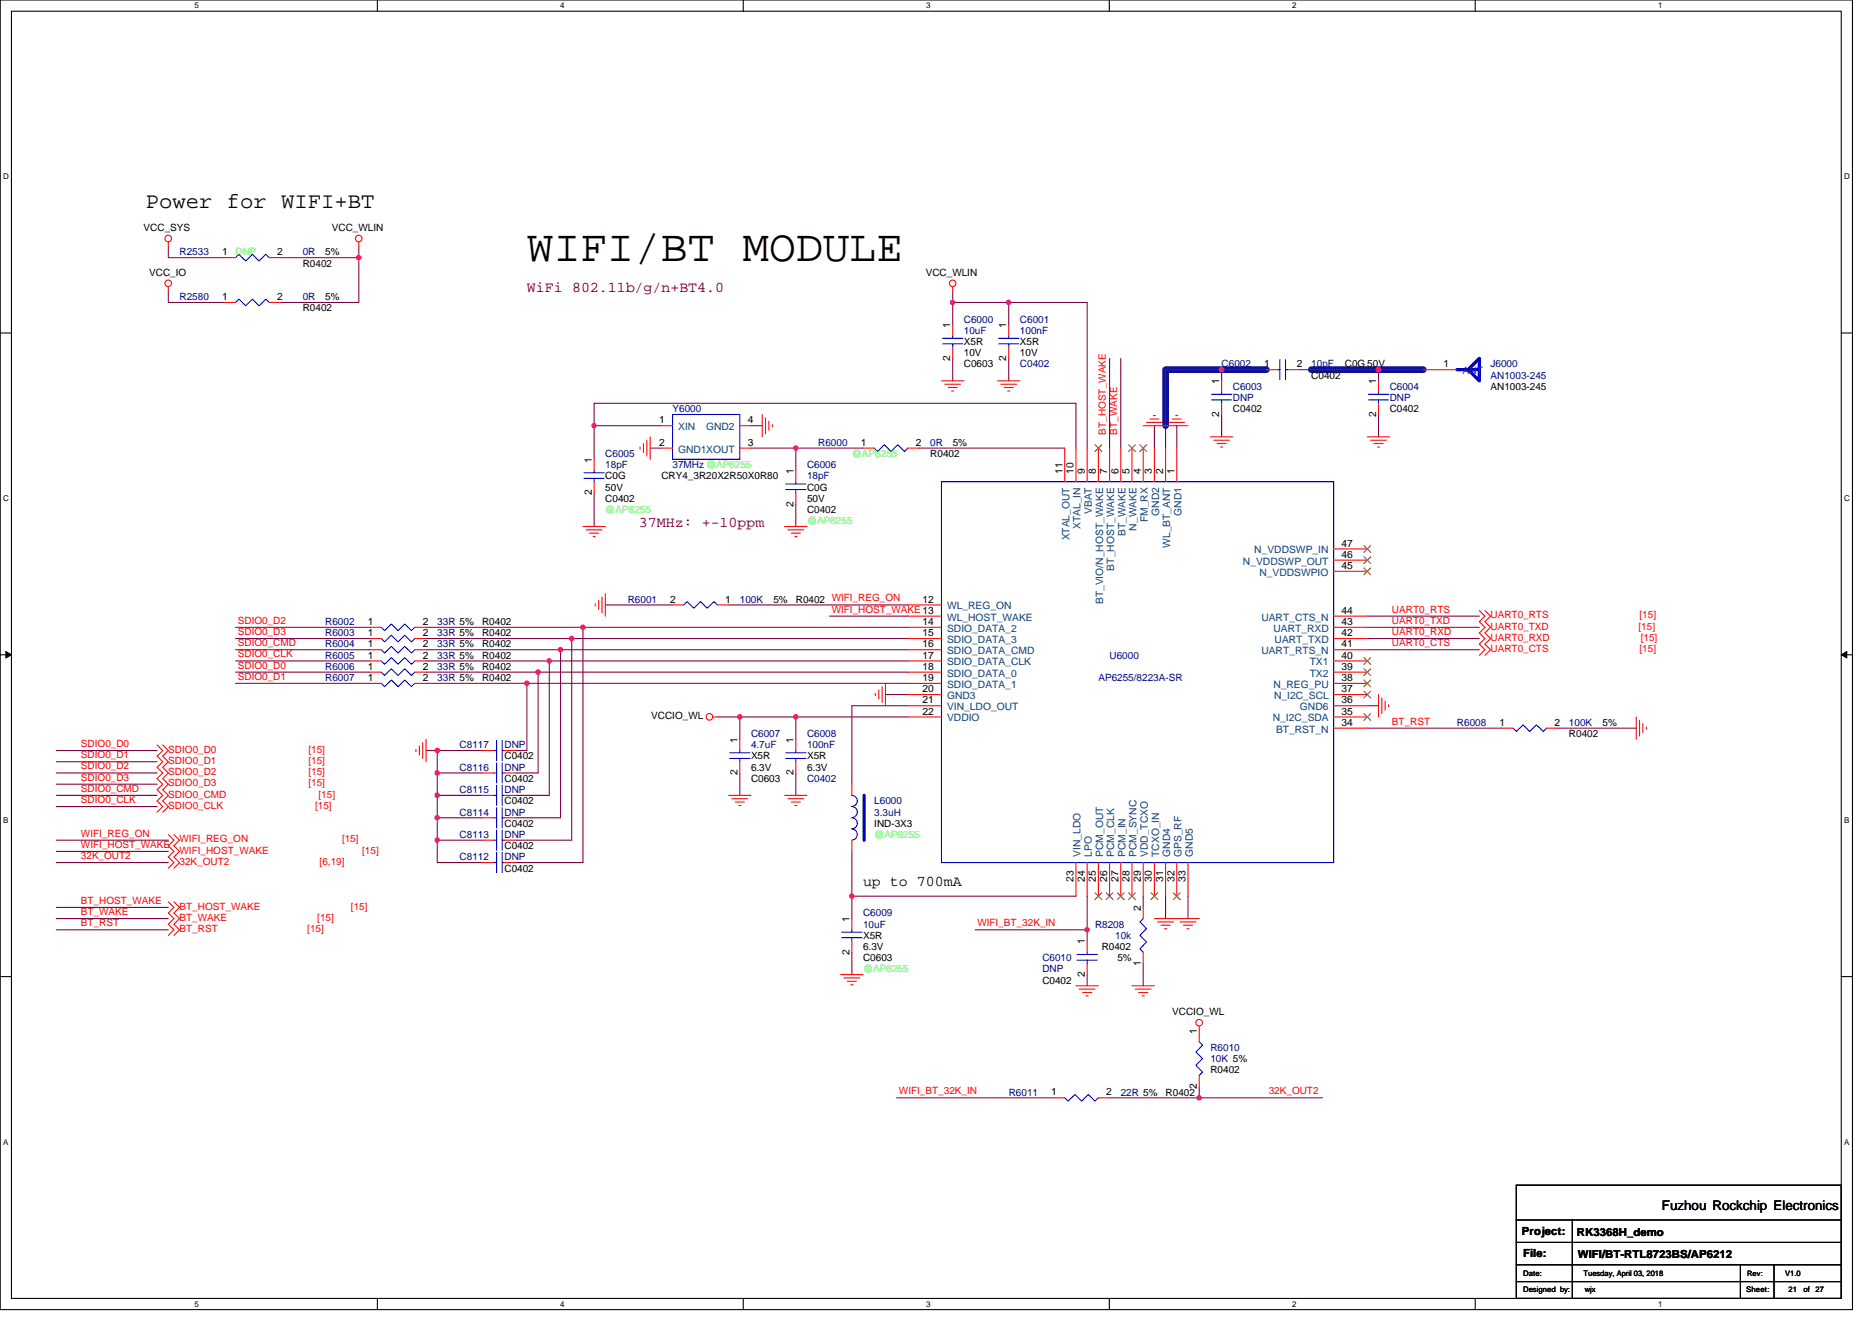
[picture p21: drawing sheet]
<svg xmlns="http://www.w3.org/2000/svg" width="297mm" height="210mm" viewBox="0 0 297 210" stroke-linecap="round" stroke-linejoin="round" font-family="sans-serif">
<defs><g id="words">
<text font-size="7.1" x="83.6" y="41.5">WIFI/BT MODULE</text>
<text font-size="3.5" x="23.2" y="33">Power for WIFI+BT</text>
<g font-size="2.4" fill="#800000">
<text x="83.6" y="46.3">WiFi 802.11b/g/n+BT4.0</text>
<text x="101.4" y="83.7">37MHz: +-10ppm</text>
</g>
<text font-size="2.4" x="136.9" y="140.5">up to 700mA</text>
<text font-size="2.1" x="263.7" y="192">Fuzhou Rockchip Electronics</text>
<g font-size="1.8">
<text x="241.5" y="196">Project:</text>
<text x="250.2" y="196.2">RK3368H_demo</text>
<text x="241.7" y="199.5">File:</text>
<text x="250.4" y="199.7">WIFI/BT-RTL8723BS/AP6212</text>
</g>
<g font-size="1.6">
<text x="22.8" y="36.6">VCC_SYS</text>
<text x="35.2" y="40.5">1</text>
<text x="44" y="40.5">2</text>
<text x="51.6" y="40.5">5%</text>
<text x="52.7" y="36.6">VCC_WLIN</text>
<text x="23.7" y="43.7">VCC_IO</text>
<text x="35.2" y="47.6">1</text>
<text x="44" y="47.6">2</text>
<text x="48" y="42.3">R0402</text>
<text x="51.6" y="47.6">5%</text>
<text x="146.9" y="43.7">VCC_WLIN</text>
<text x="48" y="49.4">R0402</text>
<text x="150.8" y="52.1" transform="rotate(-90 150.8 52.1)">1</text>
<text x="159.7" y="52.1" transform="rotate(-90 159.7 52.1)">1</text>
<text x="150.8" y="57.3" transform="rotate(-90 150.8 57.3)">2</text>
<text x="152.9" y="58.3">C0603</text>
<text x="152.9" y="54.8">X5R</text>
<text x="152.9" y="56.5">10V</text>
<text x="159.7" y="57.3" transform="rotate(-90 159.7 57.3)">2</text>
<text x="161.8" y="54.8">X5R</text>
<text x="161.8" y="56.5">10V</text>
<text x="200.6" y="58.3">1</text>
<text x="205.8" y="58.3">2</text>
<text x="213.4" y="58.3">C0G 50V</text>
<text x="229" y="58.3">1</text>
<text x="193.5" y="61" transform="rotate(-90 193.5 61)">1</text>
<text x="195.6" y="65.4">C0402</text>
<text x="208.1" y="60.1">C0402</text>
<text x="218.4" y="61" transform="rotate(-90 218.4 61)">1</text>
<text x="220.5" y="65.4">C0402</text>
<text x="236.5" y="61.9">AN1003-245</text>
<text x="104.6" y="67.2">1</text>
<text x="104.6" y="70.7">2</text>
<text x="118.6" y="67.2">4</text>
<text x="118.6" y="70.7">3</text>
<text x="136.6" y="70.7">1</text>
<text x="145.3" y="70.7">2</text>
<text x="151.2" y="70.8">5%</text>
<text x="193.5" y="66.2" transform="rotate(-90 193.5 66.2)">2</text>
<text x="218.4" y="66.2" transform="rotate(-90 218.4 66.2)">2</text>
<text x="93.9" y="73.4" transform="rotate(-90 93.9 73.4)">1</text>
<text x="96.1" y="76.1">C0G</text>
<text x="96.1" y="77.9">50V</text>
<text x="104.9" y="76.1">CRY4_3R20X2R50X0R80</text>
<text x="125.9" y="75.2" transform="rotate(-90 125.9 75.2)">1</text>
<text x="128.1" y="77.9">C0G</text>
<text x="147.6" y="72.5">R0402</text>
<text x="168.6" y="75.2" transform="rotate(-90 168.6 75.2)">11</text>
<text x="170.3" y="75.2" transform="rotate(-90 170.3 75.2)">10</text>
<text x="172.1" y="75.2" transform="rotate(-90 172.1 75.2)">9</text>
<text x="173.9" y="75.2" transform="rotate(-90 173.9 75.2)">8</text>
<text x="175.7" y="75.2" transform="rotate(-90 175.7 75.2)">7</text>
<text x="177.5" y="75.2" transform="rotate(-90 177.5 75.2)">6</text>
<text x="179.2" y="75.2" transform="rotate(-90 179.2 75.2)">5</text>
<text x="181" y="75.2" transform="rotate(-90 181 75.2)">4</text>
<text x="182.8" y="75.2" transform="rotate(-90 182.8 75.2)">3</text>
<text x="184.6" y="75.2" transform="rotate(-90 184.6 75.2)">2</text>
<text x="186.3" y="75.2" transform="rotate(-90 186.3 75.2)">1</text>
<text x="93.9" y="78.6" transform="rotate(-90 93.9 78.6)">2</text>
<text x="96.1" y="79.7">C0402</text>
<text x="125.9" y="80.4" transform="rotate(-90 125.9 80.4)">2</text>
<text x="128.1" y="81.4">C0402</text>
<text x="128.1" y="79.7">50V</text>
<text x="212.9" y="88.5">46</text>
<text x="212.9" y="86.7">47</text>
<text x="106.4" y="95.6">2</text>
<text x="115.1" y="95.6">1</text>
<text x="122.7" y="95.7">5%</text>
<text x="126.3" y="95.7">R0402 WIFI_REG_ON</text>
<text x="146.4" y="95.6">12</text>
<text x="212.9" y="90.3">45</text>
<text x="58.4" y="99.2">1</text>
<text x="58.4" y="101">1</text>
<text x="67.1" y="99.2">2</text>
<text x="67.1" y="101">2</text>
<text x="76.5" y="99.2">R0402</text>
<text x="76.5" y="101">R0402</text>
<text x="146.4" y="99.2">14</text>
<text x="146.4" y="101">15</text>
<text x="212.9" y="101">42</text>
<text x="212.9" y="99.2">43</text>
<text x="212.9" y="97.4">44</text>
<text x="58.4" y="106.3">1</text>
<text x="58.4" y="104.5">1</text>
<text x="58.4" y="102.7">1</text>
<text x="67.1" y="106.3">2</text>
<text x="67.1" y="104.5">2</text>
<text x="67.1" y="102.7">2</text>
<text x="76.5" y="106.3">R0402</text>
<text x="76.5" y="104.5">R0402</text>
<text x="76.5" y="102.8">R0402</text>
<text x="146.4" y="106.3">18</text>
<text x="146.4" y="104.5">17</text>
<text x="146.4" y="102.7">16</text>
<text x="212.9" y="106.3">39</text>
<text x="212.9" y="104.5">40</text>
<text x="212.9" y="102.7">41</text>
<text x="58.4" y="108.1">1</text>
<text x="67.1" y="108.1">2</text>
<text x="76.5" y="108.1">R0402</text>
<text x="146.4" y="113.4">22</text>
<text x="146.4" y="108.1">19</text>
<text x="146.4" y="109.9">20</text>
<text x="146.4" y="111.6">21</text>
<text x="212.9" y="113.4">35</text>
<text x="212.9" y="108.1">38</text>
<text x="212.9" y="109.9">37</text>
<text x="212.9" y="111.6">36</text>
<text x="103.3" y="114.2">VCCIO_WL</text>
<text x="117" y="117.9" transform="rotate(-90 117 117.9)">1</text>
<text x="125.9" y="117.9" transform="rotate(-90 125.9 117.9)">1</text>
<text x="212.9" y="115.2">34</text>
<text x="237.9" y="115.2">1</text>
<text x="246.7" y="115.2">2</text>
<text x="249" y="117">R0402</text>
<text x="254.3" y="115.2">5%</text>
<text x="80" y="124.1">C0402</text>
<text x="80" y="120.5">C0402</text>
<text x="117" y="123.1" transform="rotate(-90 117 123.1)">2</text>
<text x="119.2" y="124.1">C0603</text>
<text x="119.2" y="120.5">X5R</text>
<text x="119.2" y="122.3">6.3V</text>
<text x="125.9" y="123.1" transform="rotate(-90 125.9 123.1)">2</text>
<text x="128.1" y="120.5">X5R</text>
<text x="128.1" y="122.3">6.3V</text>
<text x="80" y="127.7">C0402</text>
<text x="80" y="131.2">C0402</text>
<text x="138.7" y="131.2">IND-3X3</text>
<text x="80" y="134.8">C0402</text>
<text x="80" y="138.3">C0402</text>
<text x="170.3" y="140" transform="rotate(-90 170.3 140)">23</text>
<text x="172.1" y="140" transform="rotate(-90 172.1 140)">24</text>
<text x="173.9" y="140" transform="rotate(-90 173.9 140)">25</text>
<text x="175.7" y="140" transform="rotate(-90 175.7 140)">26</text>
<text x="177.5" y="140" transform="rotate(-90 177.5 140)">27</text>
<text x="179.2" y="140" transform="rotate(-90 179.2 140)">28</text>
<text x="181" y="140" transform="rotate(-90 181 140)">29</text>
<text x="182.8" y="140" transform="rotate(-90 182.8 140)">30</text>
<text x="184.6" y="140" transform="rotate(-90 184.6 140)">31</text>
<text x="186.3" y="140" transform="rotate(-90 186.3 140)">32</text>
<text x="188.1" y="140" transform="rotate(-90 188.1 140)">33</text>
<text x="134.8" y="146.3" transform="rotate(-90 134.8 146.3)">1</text>
<text x="136.9" y="149">X5R</text>
<text x="172.1" y="149.9" transform="rotate(-90 172.1 149.9)">1</text>
<text x="181" y="144.5" transform="rotate(-90 181 144.5)">2</text>
<text x="134.8" y="151.5" transform="rotate(-90 134.8 151.5)">2</text>
<text x="136.9" y="152.5">C0603</text>
<text x="136.9" y="150.8">6.3V</text>
<text x="172.1" y="155.1" transform="rotate(-90 172.1 155.1)">2</text>
<text x="174.8" y="150.8">R0402</text>
<text x="177.3" y="152.5">5%</text>
<text x="181" y="153.3" transform="rotate(-90 181 153.3)">1</text>
<text x="165.4" y="156.1">C0402</text>
<text x="186" y="161.1">VCCIO_WL</text>
<text x="189.9" y="164.1" transform="rotate(-90 189.9 164.1)">1</text>
<text x="166.8" y="173.9">1</text>
<text x="175.5" y="173.9">2</text>
<text x="185" y="173.9">R0402</text>
<text x="189.9" y="172.8" transform="rotate(-90 189.9 172.8)">2</text>
<text x="192.1" y="170.3">R0402</text>
</g>
<g font-size="1.6" fill="#000080">
<text x="28.5" y="40.5">R2533</text>
<text x="48" y="40.5">0R</text>
<text x="28.5" y="47.6">R2580</text>
<text x="48" y="47.6">0R</text>
<text x="152.9" y="51.2">C6000</text>
<text x="152.9" y="53">10uF</text>
<text x="161.8" y="51.2">C6001</text>
<text x="161.8" y="53">100nF</text>
<text x="161.8" y="58.3">C0402</text>
<text x="193.8" y="58.3">C6002</text>
<text x="208.1" y="58.3">10pF</text>
<text x="236.5" y="58.3">J6000</text>
<text x="106.7" y="65.4">Y6000</text>
<text x="195.6" y="61.9">C6003</text>
<text x="195.6" y="63.6">DNP</text>
<text x="220.5" y="61.9">C6004</text>
<text x="220.5" y="63.6">DNP</text>
<text x="236.5" y="60.1">AN1003-245</text>
<text x="129.8" y="70.8">R6000</text>
<text x="147.6" y="70.8">0R</text>
<text x="96.1" y="72.5">C6005</text>
<text x="96.1" y="74.3">18pF</text>
<text x="106.7" y="74.3">37MHz @AP6255</text>
<text x="128.1" y="74.3">C6006</text>
<text x="128.1" y="76.1">18pF</text>
<text x="99.6" y="95.7">R6001</text>
<text x="117.4" y="95.7">100K</text>
<text x="51.6" y="99.2">R6002</text>
<text x="51.6" y="101">R6003</text>
<text x="69.4" y="99.2">33R 5%</text>
<text x="69.4" y="101">33R 5%</text>
<text x="51.6" y="106.3">R6006</text>
<text x="51.6" y="104.5">R6005</text>
<text x="51.6" y="102.8">R6004</text>
<text x="69.4" y="106.3">33R 5%</text>
<text x="69.4" y="104.5">33R 5%</text>
<text x="69.4" y="102.8">33R 5%</text>
<text x="176.1" y="104.5">U6000</text>
<text x="51.6" y="108.1">R6007</text>
<text x="69.4" y="108.1">33R 5%</text>
<text x="174.3" y="108.1">AP6255/8223A-SR</text>
<text x="72.9" y="118.8">C8117</text>
<text x="80" y="118.8">DNP</text>
<text x="119.2" y="117">C6007</text>
<text x="119.2" y="118.8">4.7uF</text>
<text x="128.1" y="117">C6008</text>
<text x="128.1" y="118.8">100nF</text>
<text x="231.2" y="115.2">R6008</text>
<text x="249" y="115.2">100K</text>
<text x="72.9" y="125.9">C8115</text>
<text x="72.9" y="122.3">C8116</text>
<text x="80" y="125.9">DNP</text>
<text x="80" y="122.3">DNP</text>
<text x="128.1" y="124.1">C0402</text>
<text x="72.9" y="129.4">C8114</text>
<text x="80" y="129.4">DNP</text>
<text x="138.7" y="127.7">L6000</text>
<text x="138.7" y="129.4">3.3uH</text>
<text x="72.9" y="133">C8113</text>
<text x="72.9" y="136.5">C8112</text>
<text x="80" y="133">DNP</text>
<text x="80" y="136.5">DNP</text>
<text x="136.9" y="145.4">C6009</text>
<text x="136.9" y="147.2">10uF</text>
<text x="173.8" y="147.2">R8208</text>
<text x="177" y="149">10k</text>
<text x="165.4" y="152.5">C6010</text>
<text x="165.4" y="154.3">DNP</text>
<text x="192.1" y="166.8">R6010</text>
<text x="160.1" y="173.9">R6011</text>
<text x="177.8" y="173.9">22R 5%</text>
<text x="192.1" y="168.6">10K 5%</text>
</g>
<g font-size="1.6" fill="#0f0">
<text x="37.4" y="40.5">DNP</text>
<text x="135.2" y="72.5">@AP6255</text>
<text x="96.1" y="81.4">@AP6255</text>
<text x="128.1" y="83.2">@AP6255</text>
<text x="138.7" y="133">@AP6255</text>
<text x="136.9" y="154.3">@AP6255</text>
</g>
<g font-size="1.6" fill="#004080">
<text x="232.1" y="59.4">ANT</text>
<text x="107.6" y="68.3">XIN</text>
<text x="107.6" y="71.8">GND1XOUT</text>
<text x="112" y="68.3">GND2</text>
<text x="171.5" y="83.9" transform="rotate(-90 171.5 83.9)">XTAL_IN</text>
<text x="173.2" y="81.6" transform="rotate(-90 173.2 81.6)">VBAT</text>
<text x="182.1" y="82.9" transform="rotate(-90 182.1 82.9)">FM_RX</text>
<text x="183.9" y="81.9" transform="rotate(-90 183.9 81.9)">GND2</text>
<text x="187.5" y="81.9" transform="rotate(-90 187.5 81.9)">GND1</text>
<text x="169.7" y="85.8" transform="rotate(-90 169.7 85.8)">XTAL_OUT</text>
<text x="178.6" y="85.1" transform="rotate(-90 178.6 85.1)">BT_WAKE</text>
<text x="180.4" y="84.2" transform="rotate(-90 180.4 84.2)">N_WAKE</text>
<text x="185.7" y="87" transform="rotate(-90 185.7 87)">WL_BT_ANT</text>
<text x="197.2" y="89.6">N_VDDSWP_OUT</text>
<text x="199" y="87.8">N_VDDSWP_IN</text>
<text x="175" y="95.9" transform="rotate(-90 175 95.9)">BT_VIO/N_HOST_WAKE</text>
<text x="176.8" y="90.6" transform="rotate(-90 176.8 90.6)">BT_HOST_WAKE</text>
<text x="199.8" y="91.4">N_VDDSWPIO</text>
<text x="150.3" y="98.5">WL_HOST_WAKE</text>
<text x="150.3" y="100.3">SDIO_DATA_2</text>
<text x="150.3" y="96.7">WL_REG_ON</text>
<text x="200.1" y="98.5">UART_CTS_N</text>
<text x="202.1" y="100.3">UART_RXD</text>
<text x="150.3" y="107.4">SDIO_DATA_0</text>
<text x="150.3" y="105.6">SDIO_DATA_CLK</text>
<text x="150.3" y="103.8">SDIO_DATA_CMD</text>
<text x="150.3" y="102.1">SDIO_DATA_3</text>
<text x="200.1" y="103.8">UART_RTS_N</text>
<text x="202.2" y="102.1">UART_TXD</text>
<text x="207.8" y="107.4">TX2</text>
<text x="207.8" y="105.6">TX1</text>
<text x="150.3" y="109.2">SDIO_DATA_1</text>
<text x="150.3" y="111">GND3</text>
<text x="150.3" y="112.7">VIN_LDO_OUT</text>
<text x="202.1" y="109.2">N_REG_PU</text>
<text x="202.2" y="111">N_I2C_SCL</text>
<text x="206.3" y="112.7">GND6</text>
<text x="150.3" y="114.5">VDDIO</text>
<text x="202" y="114.5">N_I2C_SDA</text>
<text x="202.5" y="116.3">BT_RST_N</text>
<text x="171.5" y="136" transform="rotate(-90 171.5 136)">VIN_LDO</text>
<text x="173.2" y="136" transform="rotate(-90 173.2 136)">LPO</text>
<text x="175" y="136" transform="rotate(-90 175 136)">PCM_OUT</text>
<text x="176.8" y="136" transform="rotate(-90 176.8 136)">PCM_CLK</text>
<text x="178.6" y="136" transform="rotate(-90 178.6 136)">PCM_IN</text>
<text x="180.4" y="136" transform="rotate(-90 180.4 136)">PCM_SYNC</text>
<text x="182.1" y="136" transform="rotate(-90 182.1 136)">VDD_TCXO</text>
<text x="183.9" y="136" transform="rotate(-90 183.9 136)">TCXO_IN</text>
<text x="185.7" y="136" transform="rotate(-90 185.7 136)">GND4</text>
<text x="187.5" y="136" transform="rotate(-90 187.5 136)">GPS_RF</text>
<text x="189.2" y="136" transform="rotate(-90 189.2 136)">GND5</text>
</g>
<g font-size="1.6" fill="#f00">
<text x="175.5" y="69" transform="rotate(-90 175.5 69)">BT_HOST_WAKE</text>
<text x="177.3" y="69" transform="rotate(-90 177.3 69)">BT_WAKE</text>
<text x="37.7" y="99">SDIO0_D2</text>
<text x="37.7" y="100.8">SDIO0_D3</text>
<text x="132" y="97.2">WIFI_HOST_WAKE13</text>
<text x="220.9" y="97.2">UART0_RTS</text>
<text x="220.9" y="99">UART0_TXD</text>
<text x="220.9" y="100.8">UART0_RXD</text>
<text x="236.5" y="99.9">UART0_TXD</text>
<text x="236.5" y="98.1">UART0_RTS</text>
<text x="236.5" y="101.7">UART0_RXD</text>
<text x="260" y="99.9">[15]</text>
<text x="260.2" y="98.1">[15]</text>
<text x="260.3" y="101.7">[15]</text>
<text x="37.7" y="102.6">SDIO0_CMD</text>
<text x="37.7" y="104.3">SDIO0_CLK</text>
<text x="37.7" y="106.1">SDIO0_D0</text>
<text x="37.7" y="107.9">SDIO0_D1</text>
<text x="220.9" y="102.6">UART0_CTS</text>
<text x="236.5" y="103.5">UART0_CTS</text>
<text x="260.2" y="103.5">[15]</text>
<text x="12.8" y="118.6">SDIO0_D0</text>
<text x="26.7" y="119.5">SDIO0_D0</text>
<text x="48.9" y="119.5">[15]</text>
<text x="220.9" y="115">BT_RST</text>
<text x="12.8" y="125.7">SDIO0_CMD</text>
<text x="12.8" y="123.9">SDIO0_D3</text>
<text x="12.8" y="122.1">SDIO0_D2</text>
<text x="12.8" y="120.3">SDIO0_D1</text>
<text x="26.7" y="121.3">SDIO0_D1</text>
<text x="26.7" y="123">SDIO0_D2</text>
<text x="26.7" y="124.8">SDIO0_D3</text>
<text x="48.9" y="121.3">[15]</text>
<text x="48.9" y="123">[15]</text>
<text x="48.9" y="124.8">[15]</text>
<text x="12.8" y="127.4">SDIO0_CLK</text>
<text x="26.7" y="128.4">SDIO0_CLK</text>
<text x="26.7" y="126.6">SDIO0_CMD</text>
<text x="50" y="128.4">[15]</text>
<text x="50.5" y="126.6">[15]</text>
<text x="12.8" y="136.3">32K_OUT2</text>
<text x="12.8" y="134.6">WIFI_HOST_WAKE</text>
<text x="12.8" y="132.8">WIFI_REG_ON</text>
<text x="28.5" y="137.3">32K_OUT2</text>
<text x="28.5" y="133.7">WIFI_REG_ON</text>
<text x="28.5" y="135.5">WIFI_HOST_WAKE</text>
<text x="50.7" y="137.3">[6,19]</text>
<text x="54.3" y="133.7">[15]</text>
<text x="57.5" y="135.5">[15]</text>
<text x="12.8" y="143.4">BT_HOST_WAKE</text>
<text x="12.8" y="145.2">BT_WAKE</text>
<text x="12.8" y="147">BT_RST</text>
<text x="28.5" y="147.9">BT_RST</text>
<text x="28.5" y="146.2">BT_WAKE</text>
<text x="28.5" y="144.4">BT_HOST_WAKE</text>
<text x="48.8" y="147.9">[15]</text>
<text x="50.4" y="146.2">[15]</text>
<text x="55.7" y="144.4">[15]</text>
<text x="155.1" y="147">WIFI_BT_32K_IN</text>
<text x="142.6" y="173.7">WIFI_BT_32K_IN</text>
<text x="201.3" y="173.7">32K_OUT2</text>
</g>
<g font-size="1.3">
<text x="30.8" y="1.3">5</text>
<text x="88.9" y="1.3">4</text>
<text x="147" y="1.3">3</text>
<text x="205" y="1.3">2</text>
<text x="263.1" y="1.3">1</text>
<text x=".5" y="28.4">D</text>
<text x="292.6" y="28.4">D</text>
<text x=".5" y="79.5">C</text>
<text x="292.6" y="79.5">C</text>
<text x=".5" y="130.6">B</text>
<text x="292.6" y="130.6">B</text>
<text x=".5" y="181.7">A</text>
<text x="292.6" y="181.7">A</text>
<text x="30.8" y="207.4">5</text>
<text x="88.9" y="207.4">4</text>
<text x="147" y="207.4">3</text>
<text x="205" y="207.4">2</text>
<text x="263.1" y="207.4">1</text>
</g>
<g font-size="1.2">
<text x="241.7" y="202.6">Date:</text>
<text x="251.3" y="202.6">Tuesday, April 03, 2018</text>
<text x="277.2" y="202.5">Rev:</text>
<text x="283.3" y="202.6">V1.0</text>
<text x="241.7" y="205.1">Designed by:</text>
<text x="251.5" y="205.1">wjx</text>
<text x="277" y="205.1">Sheet:</text>
<text x="283.8" y="205.1">21</text>
<text x="286.2" y="205.1">of</text>
<text x="288.1" y="205.1">27</text>
</g>
</g></defs>
<path d="M0 0h293.9v207.9h-293.9zM1.8 1.8h290.4v204.3h-290.4z" fill="none" stroke="#000" stroke-width=".17"/>
<g fill="#fff">
<path d="M30.8 .2h.7v1.4h-.7z"/>
<path d="M30.8 206.3h.7v1.4h-.7z"/>
</g>
<path d="M59.9 0v1.8M59.9 206.1v1.8" fill="none" stroke="#000" stroke-width=".17"/>
<g fill="#fff">
<path d="M88.9 .2h.7v1.4h-.7z"/>
<path d="M88.9 206.3h.7v1.4h-.7z"/>
</g>
<path d="M117.9 0v1.8M117.9 206.1v1.8" fill="none" stroke="#000" stroke-width=".17"/>
<g fill="#fff">
<path d="M147 .2h.7v1.4h-.7z"/>
<path d="M147 206.3h.7v1.4h-.7z"/>
</g>
<path d="M176 0v1.8M176 206.1v1.8" fill="none" stroke="#000" stroke-width=".17"/>
<g fill="#fff">
<path d="M205 .2h.7v1.4h-.7z"/>
<path d="M205 206.3h.7v1.4h-.7z"/>
</g>
<path d="M234.1 0v1.8M234.1 206.1v1.8" fill="none" stroke="#000" stroke-width=".17"/>
<g fill="#fff">
<path d="M263.1 .2h.7v1.4h-.7z"/>
<path d="M263.1 206.3h.7v1.4h-.7z"/>
<path d="M.5 27.3h.9v1.4h-.9z"/>
<path d="M292.6 27.3h.9v1.4h-.9z"/>
<path d="M.5 78.4h.9v1.4h-.9z"/>
<path d="M292.6 78.4h.9v1.4h-.9z"/>
</g>
<path d="M0 52.9h1.8M292.2 52.9h1.7" fill="none" stroke="#000" stroke-width=".17"/>
<g fill="#fff">
<path d="M.5 129.5h.8v1.4h-.8z"/>
<path d="M292.6 129.5h.9v1.4h-.9z"/>
</g>
<path d="M0 103.9h1.8M292.2 103.9h1.7" fill="none" stroke="#000" stroke-width=".17"/>
<path d="M.9 103.4l.9 .5-.9 .5zM292.2 103.9l.8-.5v1z" fill="#000" stroke="#000" stroke-width=".16"/>
<g fill="#fff">
<path d="M.5 180.5h.8v1.4h-.8z"/>
<path d="M292.6 180.5h.9v1.4h-.9z"/>
</g>
<path d="M0 155h1.8M292.2 155h1.7M240.6 193.6h51.6M240.6 197.2h51.6M240.6 188.1h51.6v18h-51.6zM249.5 193.6v12.5M240.6 200.7h51.6M240.6 203.4h51.6M276.2 200.7v5.4M281.5 200.7v5.4" fill="none" stroke="#000" stroke-width=".17"/>
<path d="M201 58.7h-16v8.9M208.1 58.7h17.7" fill="none" stroke="#0000a0" stroke-width="1.1"/>
<g fill="none" stroke="#800040" stroke-width=".17">
<path d="M26.7 39.1v1.8h8.9M56.9 39.1v8.9h-12.4M26.7 46.2v1.8h8.9M44.5 40.9h12.4M151.2 46.2v1.8M151.2 48v3.6M151.2 56.9v3.6M151.2 48h8.9v3.6M160.1 48h12.4v23.1M160.1 56.9v3.6M176.1 56.9v14.2M177.8 56.9v14.2"/>
<path d="M193.8 58.7h-8.8v12.4M201 58.7h-7.2v1.8M206.3 58.7h12.4M218.7 58.7h7.1M218.7 58.7v1.8M94.3 78.2v5.4M94.3 67.6v5.3M94.3 67.6v-3.6h76.4v7.1M94.3 67.6h10.6M103.2 71.1h1.7M119.2 71.1h7.1M119.2 67.6h1.7"/>
<path d="M126.3 71.1h10.6M126.3 71.1v3.6M145.8 71.1h23.1M183.2 67.6v3.5M186.7 67.6v3.5M193.8 65.8v3.5M218.7 65.8v3.5M37.4 99.6h21.3M67.6 99.6h24.9M92.5 99.6v37.3h-10.7M92.5 99.6h51.6M96.1 96h10.6"/>
<path d="M115.6 96h28.5M126.3 80v3.6M131.6 97.8h12.5M217 97.8h17.7M217 99.6h17.7M8.9 119.1h16M37.4 101.3h21.3M37.4 103.1h21.3M37.4 104.9h21.3M37.4 106.7h21.3M37.4 108.5h21.3M67.6 101.3h23.1"/>
<path d="M67.6 106.7h17.8M67.6 119.1h1.8M67.6 103.1h21.3M67.6 108.5h16M67.6 104.9h19.6M69.4 119.1h7.1M69.4 119.1v3.6M83.6 108.5v10.6h-1.8M83.6 108.5h60.5M85.4 106.7h58.7M85.4 106.7v16h-3.6M87.2 104.9v21.3h-5.4"/>
<path d="M87.2 104.9h56.9M88.9 103.1v26.7h-7.1M88.9 103.1h55.2M90.7 101.3v32h-8.9M90.7 101.3h53.4M113.8 113.8h3.6v3.5M117.4 113.8h8.9v3.5M126.3 113.8h17.8M140.5 110.2h3.6M144.1 112h-8.9v12.5M217 101.3h17.7M217 103.1h17.7"/>
<path d="M217 112h1.7M217 115.6h21.3M247.2 115.6h12.4M8.9 136.9h17.8M8.9 126.2h16M8.9 128h16M8.9 124.5h16M8.9 122.7h16M8.9 120.9h16M8.9 135.1h17.8M8.9 133.3h17.8M69.4 133.3v3.6h7.1"/>
<path d="M69.4 126.2v3.6M69.4 122.7v3.5M69.4 129.8v3.5M69.4 126.2h7.1M69.4 122.7h7.1M69.4 129.8h7.1M69.4 133.3h7.1M117.4 122.7v3.5M126.3 122.7v3.5M135.2 135.1v7.1M8.9 145.8h17.8M8.9 147.6h17.8"/>
<path d="M8.9 144h17.8M135.2 142.2h35.5M135.2 142.2v3.6M135.2 151.1v3.6M154.7 147.6h17.8M172.5 142.2v5.4M172.5 147.6v1.8M172.5 154.7v1.8M181.4 142.2v1.8M181.4 152.9v3.6M185 142.2v3.6M188.5 142.2v3.6"/>
<path d="M142.3 174.2h24.9M176.1 174.2h14.2M190.3 172.5v1.7M190.3 174.2h19.5"/>
</g>
<g fill="#f0f" stroke="#f0f" stroke-width=".17">
<circle cx="83.6" cy="108.4" r=".35"/>
<circle cx="126.3" cy="113.8" r=".35"/>
<circle cx="135.2" cy="142.2" r=".35"/>
<circle cx="117.4" cy="113.8" r=".35"/>
<circle cx="172.5" cy="147.6" r=".35"/>
<circle cx="85.4" cy="106.7" r=".35"/>
<circle cx="151.2" cy="48" r=".35"/>
<circle cx="160" cy="48" r=".35"/>
<circle cx="193.8" cy="58.7" r=".35"/>
<circle cx="126.3" cy="71.1" r=".35"/>
<circle cx="218.7" cy="58.7" r=".35"/>
<circle cx="94.3" cy="67.6" r=".35"/>
<circle cx="190.3" cy="174.2" r=".35"/>
<circle cx="69.4" cy="119.1" r=".35"/>
<circle cx="69.4" cy="126.2" r=".35"/>
<circle cx="69.4" cy="122.7" r=".35"/>
<circle cx="69.4" cy="129.8" r=".35"/>
<circle cx="69.4" cy="133.3" r=".35"/>
<circle cx="87.1" cy="104.9" r=".35"/>
<circle cx="88.9" cy="103.1" r=".35"/>
<circle cx="90.7" cy="101.3" r=".35"/>
<circle cx="92.5" cy="99.6" r=".35"/>
<circle cx="56.9" cy="40.9" r=".35"/>
</g>
<g fill="none" stroke="#f00" stroke-width=".17">
<path d="M26.7 38.4v.7M56.9 38.4v.7M26.7 45.5v.7M35.6 40.9h1.8M35.6 48h1.8M42.7 40.9h1.8M42.7 48h1.8M151.2 45.5v.7M151.2 51.6v1.7M151.2 55.1v1.8M160.1 51.6v1.7M160.1 55.1v1.8"/>
<path d="M201 58.7h1.7M204.5 58.7h1.8M225.8 58.7h5.4M94.3 72.9v1.8M94.3 76.5v1.7M101.6 71v.3M102.1 70.4v1.4M102.6 69.9v2.5M103.2 69.3v3.6M104.9 67.6h1.8M104.9 71.1h1.8M117.4 71.1h1.8"/>
<path d="M117.4 67.6h1.8M120.9 65.8v3.5M121.5 66.3v2.5M122 66.8v1.5M122.6 67.4v.3M126.3 74.7v1.8M126.3 78.2v1.8M136.9 71.1h1.8M144.1 71.1h1.7M149.4 60.5h3.5M149.9 61h2.5M150.4 61.5h1.5"/>
<path d="M151 62.1h.3M158.3 60.5h3.5M158.8 61h2.5M159.3 61.5h1.5M159.9 62.1h.3M168.9 71.1v5.4M170.7 71.1v5.4M172.5 71.1v5.4M174.3 71.1v5.4M176.1 71.1v5.4M177.8 71.1v5.4M179.6 71.1v5.4"/>
<path d="M181.4 71.1v5.4M181.4 67.6h7.1M181.9 67h2.5M182.5 66.5h1.4M183 66h.3M183.2 71.1v5.4M185 71.1v5.4M185.5 67h2.5M186 66.5h1.4M186.6 66h.3M186.7 71.1v5.4M192.1 69.3h3.5"/>
<path d="M192.6 69.9h2.5M193.1 70.4h1.5M193.7 71h.3M193.8 60.5v1.7M193.8 64v1.8M217 69.3h3.5M217.5 69.9h2.5M218 70.4h1.5M218.6 71h.3M218.7 60.5v1.7M218.7 64v1.8M58.7 99.6h1.8"/>
<path d="M65.8 99.6h1.8M92.5 83.6h3.6M93 84.1h2.5M93.6 84.6h1.4M94.1 85.2h.3M94.4 95.8v.4M95 95.3v1.4M95.5 94.8v2.5M96.1 94.2v3.6M106.7 96h1.8M113.8 96h1.8M124.5 83.6h3.6"/>
<path d="M125 84.1h2.5M125.6 84.6h1.4M126.1 85.2h.3M144.1 97.8h5.3M144.1 99.6h5.3M144.1 96h5.3M211.6 99.6h5.4M211.6 97.8h5.4M211.6 90.7h5.4M211.6 88.9h5.4M211.6 87.1h5.4M234.7 96.9l.9 .9-.9 .9 .9 .9-.9 .9 .9 .8-.9 .9 .9 .9-.9 .9"/>
<path d="M235.6 96.9l.9 .9-.9 .9 .9 .9-.9 .9 .9 .8-.9 .9 .9 .9-.9 .9M24.9 118.2l.9 .9-.9 .9 .9 .9-.9 .9 .9 .9-.9 .9 .9 .9-.9 .8 .9 .9-.9 .9 .9 .9-.9 .9M25.8 118.2l.9 .9-.9 .9 .9 .9-.9 .9 .9 .9-.9 .9 .9 .9-.9 .8 .9 .9-.9 .9 .9 .9-.9 .9M58.7 106.7h1.8M58.7 108.5h1.8M58.7 101.3h1.8M58.7 104.9h1.8M58.7 103.1h1.8M65.8 106.7h1.8M65.8 108.5h1.8M65.8 101.3h1.8M65.8 104.9h1.8"/>
<path d="M65.8 103.1h1.8M66 119v.3M66.5 118.4v1.4M67.1 117.9v2.5M67.6 117.3v3.6M76.5 119.1h1.8M80 119.1h1.8M113.1 113.8h.7M117.4 117.3v1.8M126.3 117.3v1.8M138.9 110.1v.3M139.4 109.5v1.5"/>
<path d="M140 109v2.5M140.5 108.5v3.5M144.1 113.8h5.3M144.1 106.7h5.3M144.1 104.9h5.3M144.1 103.1h5.3M144.1 108.5h5.3M144.1 101.3h5.3M144.1 110.2h5.3M144.1 112h5.3M211.6 110.2h5.4M211.6 113.8h5.4"/>
<path d="M211.6 106.7h5.4M211.6 108.5h5.4M211.6 112h5.4M211.6 104.9h5.4M211.6 115.6h5.4M211.6 101.3h5.4M211.6 103.1h5.4M218.7 110.2v3.6M219.3 110.8v2.5M219.8 111.3v1.4M220.3 111.8v.4M238.3 115.6h1.8"/>
<path d="M245.4 115.6h1.8M259.6 113.8v3.5M260.2 114.3v2.5M260.7 114.9v1.4M261.2 115.4v.3M26.7 132.5l.9 .8-.9 .9 .9 .9-.9 .9 .9 .9-.9 .9M27.6 132.5l.9 .8-.9 .9 .9 .9-.9 .9 .9 .9-.9 .9M76.5 126.2h1.8M76.5 122.7h1.8M76.5 133.3h1.8M76.5 129.8h1.8M76.5 136.9h1.8"/>
<path d="M80 126.2h1.8M80 122.7h1.8M80 133.3h1.8M80 129.8h1.8M80 136.9h1.8M115.6 126.2h3.6M116.1 126.8h2.5M116.7 127.3h1.4M117.2 127.8h.4M117.4 120.9v1.8M124.5 126.2h3.6M125 126.8h2.5"/>
<path d="M125.6 127.3h1.4M126.1 127.8h.3M126.3 120.9v1.8M135.2 124.5v1.7M135.2 133.3v1.8M170.7 136.9v5.3M172.5 136.9v5.3M174.3 136.9v5.3M176.1 136.9v5.3M177.8 136.9v5.3M179.6 136.9v5.3M181.4 136.9v5.3"/>
<path d="M183.2 136.9v5.3M185 136.9v5.3M186.7 136.9v5.3M188.5 136.9v5.3M26.7 143.1l.9 .9-.9 .9 .9 .9-.9 .9 .9 .9-.9 .9M27.6 143.1l.9 .9-.9 .9 .9 .9-.9 .9 .9 .9-.9 .9M133.4 154.7h3.5M133.9 155.2h2.5M134.4 155.7h1.5M135 156.3h.3M135.2 145.8v1.8M135.2 149.4v1.7"/>
<path d="M170.7 156.5h3.6M171.3 157h2.5M171.8 157.5h1.4M172.3 158.1h.4M172.5 149.4v1.7M172.5 152.9v1.8M179.6 156.5h3.6M180.1 157h2.5M180.7 157.5h1.4M181.2 158.1h.4M181.4 151.1v1.8M181.4 144v1.8"/>
<path d="M183.2 145.8h7.1M183.7 146.3h2.5M184.2 146.9h1.5M184.8 147.4h.3M187.3 146.3h2.5M187.8 146.9h1.4M188.3 147.4h.4M167.2 174.2h1.7M174.3 174.2h1.8M190.3 170.7v1.8M190.3 162.9v2.5"/>
<circle cx="26.7" cy="37.9" r=".52"/>
<circle cx="56.9" cy="37.9" r=".52"/>
<circle cx="26.7" cy="45" r=".52"/>
<circle cx="151.2" cy="45" r=".52"/>
<circle cx="112.6" cy="113.8" r=".52"/>
<circle cx="190.3" cy="162.3" r=".52"/>
</g>
<g fill="none" stroke="#00f" stroke-width=".17">
<path d="M37.4 40.9l.5-.5 1.1 1 1-1 1.1 1 1.1-1 .5 .5M37.4 48l.5-.5 1.1 1 1-1 1.1 1 1.1-1 .5 .5M149.6 54.6h3.2M149.6 53.7h3.2M151.2 53.3v.4M151.2 54.6v.5M158.5 54.6h3.2M158.5 53.7h3.2M160.1 53.3v.4M160.1 54.6v.5M202.7 58.7h.4M203.1 57.1v3.2"/>
<path d="M204 57.1v3.2M204 58.7h.5M92.7 75.9h3.2M92.7 75h3.2M94.3 74.7v.3M94.3 75.9v.6M106.7 65.8h10.7v7.1h-10.7zM124.7 77.7h3.2M124.7 76.8h3.2M126.3 76.5v.3M126.3 77.7v.5M138.7 71.1l.6 .5 1-1 1.1 1 1-1 1.1 1 .6-.5"/>
<path d="M149.4 76.5h62.2v60.4h-62.2zM192.2 63.5h3.2M192.2 62.6h3.2M193.8 62.2v.4M193.8 63.5v.5M217.1 63.5h3.2M217.1 62.6h3.2M218.7 62.2v.4M218.7 63.5v.5M60.5 99.6l.5 .5 1.1-1.1 1.1 1.1 1-1.1 1.1 1.1 .5-.5M108.5 96l.5-.5 1.1 1 1.1-1 1 1 1.1-1 .5 .5M60.5 106.7l.5 .5 1.1-1 1.1 1 1-1 1.1 1 .5-.5"/>
<path d="M60.5 108.5l.5 .5 1.1-1.1 1.1 1.1 1-1.1 1.1 1.1 .5-.5M60.5 101.3l.5 .6 1.1-1.1 1.1 1.1 1-1.1 1.1 1.1 .5-.6M60.5 104.9l.5 .5 1.1-1 1.1 1 1-1 1.1 1 .5-.5M60.5 103.1l.5 .6 1.1-1.1 1.1 1.1 1-1.1 1.1 1.1 .5-.6M78.3 119.1h.5M78.8 117.5v3.2M79.7 119.1h.3M79.7 117.5v3.2M115.8 119.5h3.2M117.4 119.1v.4M124.7 119.5h3.2M126.3 119.1v.4"/>
<path d="M240.1 115.6l.5 .5 1.1-1.1 1 1.1 1.1-1.1 1.1 1.1 .5-.5M78.3 126.2h.5M78.3 122.7h.5M78.3 133.3h.5M78.3 129.8h.5M78.3 136.9h.5M78.8 124.6v3.2M78.8 121.1v3.2M78.8 131.7v3.3M78.8 128.2v3.2M78.8 135.3v3.2M79.7 126.2h.3"/>
<path d="M79.7 122.7h.3M79.7 133.3h.3M79.7 129.8h.3M79.7 136.9h.3M79.7 124.6v3.2M79.7 121.1v3.2M79.7 131.7v3.3M79.7 128.2v3.2M79.7 135.3v3.2M115.8 120.4h3.2M117.4 120.4v.5M124.7 120.4h3.2"/>
<path d="M126.3 120.4v.5M135.1 126.2a.88 .88 0 0 1 .9 .9 .88 .88 0 0 1-.9 .9 .89 .89 0 0 1 .9 .9 .89 .89 0 0 1-.9 .9M135.1 129.8a.88 .88 0 0 1 .9 .9 .88 .88 0 0 1-.9 .9M135.1 131.6a.88 .88 0 0 1 .9 .9 .88 .88 0 0 1-.9 .8M133.6 148.8h3.2M133.6 147.9h3.2M135.2 147.6v.3M135.2 148.8v.6M170.9 152.4h3.2M170.9 151.5h3.2M172.5 151.1v.4M172.5 152.4v.5"/>
<path d="M181.4 145.8l-.5 .5 1 1.1-1 1.1 1 1-1 1.1 .5 .5M168.9 174.2l.6 .6 1.1-1.1 1 1.1 1.1-1.1 1.1 1.1 .5-.6M190.3 165.4l.5 .5-1 1.1 1 1-1 1.1 1 1.1-.5 .5"/>
</g>
<path d="M231.2 58.7h3.5M234.7 56.9v3.6l-1.7-1.8zM137.1 126.2v7.1" fill="none" stroke="#00f" stroke-width=".53"/>
<g fill="none" stroke="#804000" stroke-width=".16">
<path d="M173.8 70.6l1 1.1M174.8 70.6l-1.1 1.1M179.1 70.6l1.1 1.1M180.1 70.6l-1 1.1M180.9 70.6l1 1.1M181.9 70.6l-1.1 1.1M216.4 90.1l1.1 1.1M216.4 88.4l1.1 1.1M216.4 86.6l1.1 1.1M217.5 90.1l-1.1 1.1M217.5 88.4l-1.1 1.1M217.5 86.6l-1.1 1.1"/>
<path d="M216.4 109.7l1.1 1.1M216.4 113.3l1.1 1M216.4 106.2l1.1 1M216.4 107.9l1.1 1.1M216.4 104.4l1.1 1.1M217.5 109.7l-1.1 1.1M217.5 113.3l-1.1 1M217.5 106.2l-1.1 1M217.5 107.9l-1.1 1.1M217.5 104.4l-1.1 1.1M173.8 141.7l1 1.1M174.8 141.7l-1.1 1.1"/>
<path d="M175.5 141.7l1.1 1.1M176.6 141.7l-1.1 1.1M177.3 141.7l1.1 1.1M178.4 141.7l-1.1 1.1M179.1 141.7l1.1 1.1M180.1 141.7l-1 1.1M182.6 141.7l1.1 1.1M183.7 141.7l-1.1 1.1M186.2 141.7l1.1 1.1M187.3 141.7l-1.1 1.1"/>
</g>
<use href="#words"/>
</svg>
